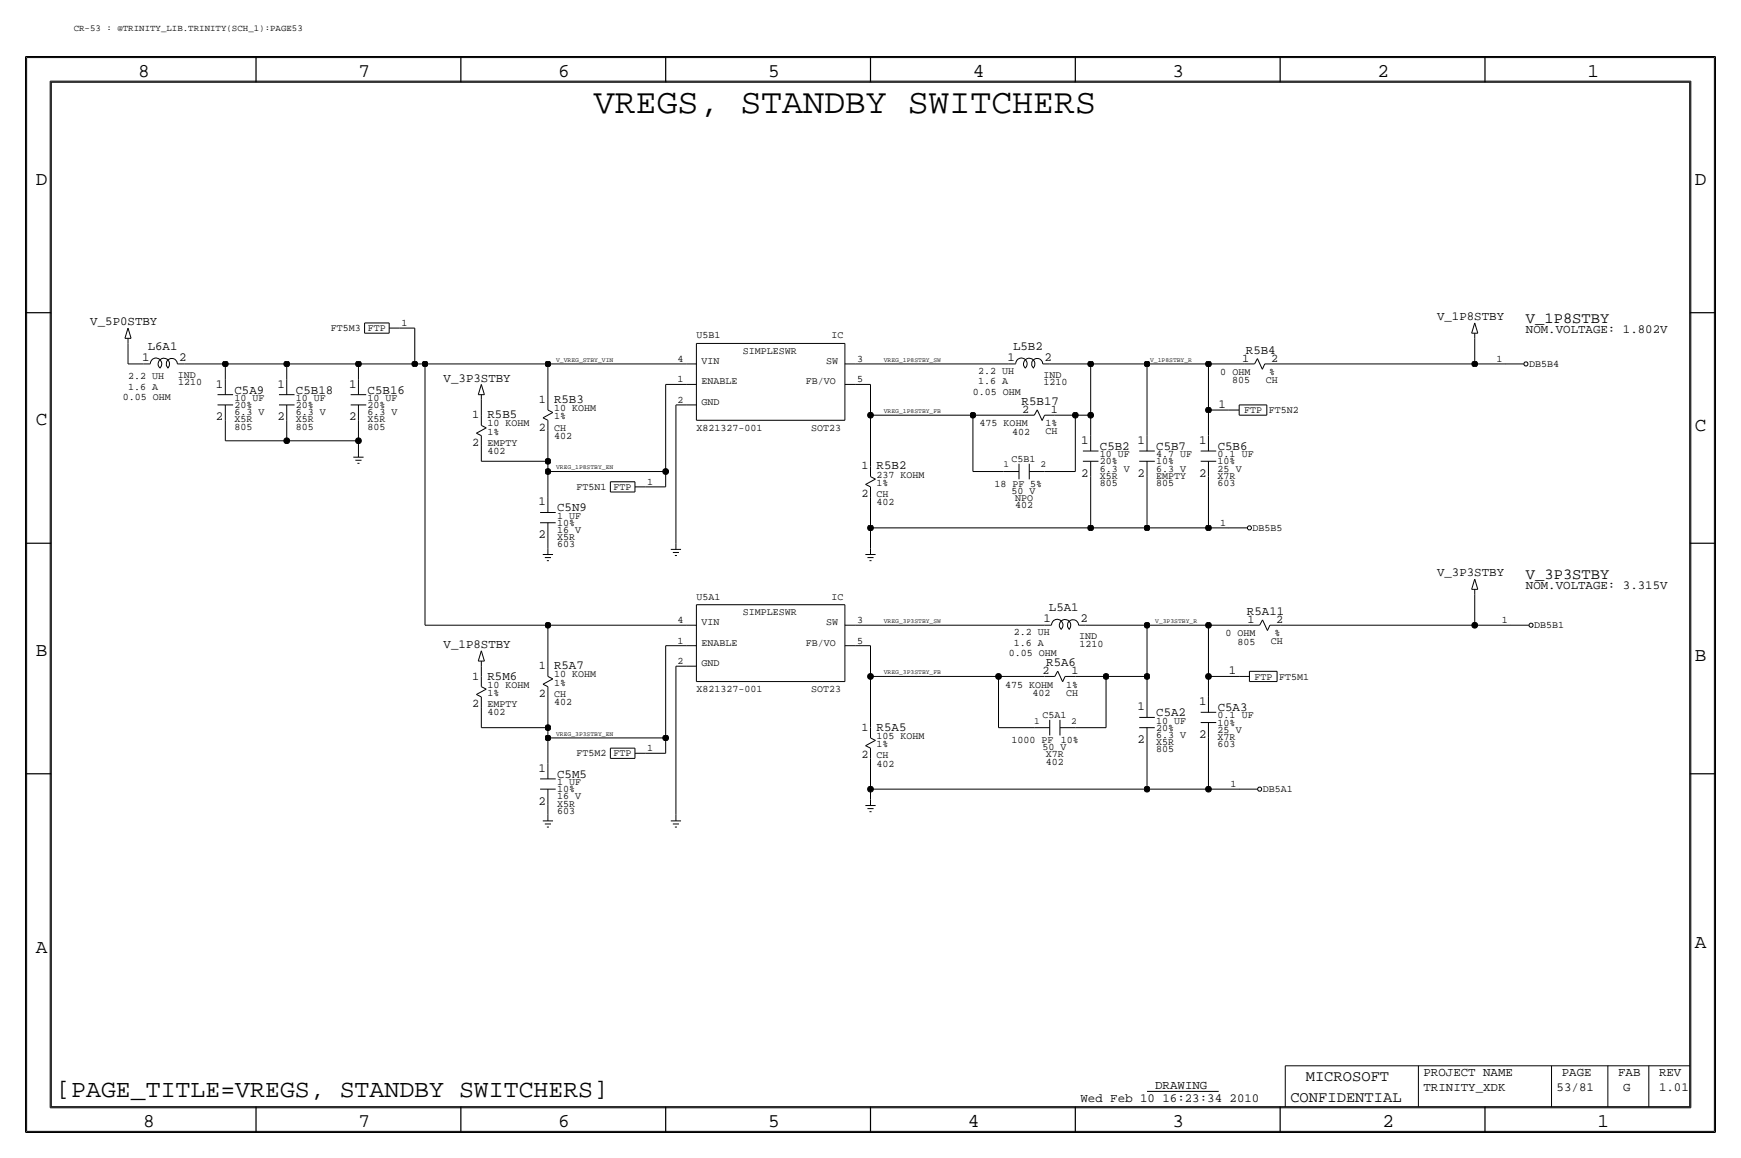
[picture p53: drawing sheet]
<svg xmlns="http://www.w3.org/2000/svg" width="432mm" height="287mm" viewBox="0 0 432 287" stroke-linecap="round" stroke-linejoin="round" font-family="sans-serif">
<defs><g id="words">
<text font-size="8.6" x="147.3" y="28">VREGS, STANDBY SWITCHERS</text>
<text font-size="6.2" x="14" y="271.8">[PAGE_TITLE=VREGS, STANDBY SWITCHERS]</text>
<g font-size="4.8">
<text x="34.3" y="19.1">8</text>
<text x="88.9" y="19.1">7</text>
<text x="138.4" y="19.1">6</text>
<text x="190.5" y="19.1">5</text>
<text x="241.3" y="19.1">4</text>
<text x="290.8" y="19.1">3</text>
<text x="341.6" y="19.1">2</text>
<text x="393.7" y="19.1">1</text>
<text x="8.9" y="45.8">D</text>
<text x="420.4" y="45.8">D</text>
<text x="8.9" y="105.5">C</text>
<text x="420.4" y="106.7">C</text>
<text x="8.9" y="162.6">B</text>
<text x="420.4" y="163.9">B</text>
<text x="8.9" y="236.3">A</text>
<text x="420.4" y="235">A</text>
<text x="35.5" y="279.4">8</text>
<text x="88.9" y="279.4">7</text>
<text x="138.4" y="279.4">6</text>
<text x="190.5" y="279.4">5</text>
<text x="240" y="279.4">4</text>
<text x="290.8" y="279.4">3</text>
<text x="342.9" y="279.4">2</text>
<text x="396.2" y="279.4">1</text>
</g>
<g font-size="3.8">
<text x="378.5" y="80.1">V_1P8STBY</text>
<text x="378.5" y="143.6">V_3P3STBY</text>
<text x="323.9" y="268">MICROSOFT</text>
<text x="320" y="273.1">CONFIDENTIAL</text>
</g>
<g font-size="3.1">
<text x="22.4" y="80.7">V_5P0STBY</text>
<text x="356.4" y="79.4">V_1P8STBY</text>
<text x="378.5" y="82.6">NOM.VOLTAGE: 1.802V</text>
<text x="35.3" y="89.5">1</text>
<text x="36.6" y="86.8">L6A1</text>
<text x="44.5" y="89.5">2</text>
<text x="249.9" y="89.5">1</text>
<text x="251.3" y="86.8">L5B2</text>
<text x="259.1" y="89.5">2</text>
<text x="309" y="87.7">R5B4</text>
<text x="110" y="94.6">V_3P3STBY</text>
<text x="53.5" y="96.1">1</text>
<text x="58.2" y="97.6">C5A9</text>
<text x="68.8" y="96.1">1</text>
<text x="73.4" y="97.6">C5B18</text>
<text x="86.6" y="96.1">1</text>
<text x="91.2" y="97.6">C5B16</text>
<text x="137.4" y="99.9">R5B3</text>
<text x="253.4" y="100.4">R5B17</text>
<text x="302.2" y="101.1">1</text>
<text x="53.5" y="104.2">2</text>
<text x="68.8" y="104.2">2</text>
<text x="86.6" y="104.2">2</text>
<text x="120.9" y="103.7">R5B5</text>
<text x="268.2" y="110">1</text>
<text x="272.8" y="111.6">C5B2</text>
<text x="282.1" y="110">1</text>
<text x="286.8" y="111.6">C5B7</text>
<text x="297.4" y="110">1</text>
<text x="302" y="111.6">C5B6</text>
<text x="217.4" y="116.4">R5B2</text>
<text x="268.2" y="118.2">2</text>
<text x="282.1" y="118.2">2</text>
<text x="297.4" y="118.2">2</text>
<text x="133.6" y="125.3">1</text>
<text x="138.2" y="126.8">C5N9</text>
<text x="133.6" y="133.4">2</text>
<text x="356.4" y="142.9">V_3P3STBY</text>
<text x="378.5" y="146.1">NOM.VOLTAGE: 3.315V</text>
<text x="258.8" y="154.2">1</text>
<text x="260.1" y="151.6">L5A1</text>
<text x="268" y="154.2">2</text>
<text x="309.3" y="152.5">R5A11</text>
<text x="110" y="160.7">V_1P8STBY</text>
<text x="137.4" y="165.9">R5A7</text>
<text x="259.5" y="165.2">R5A6</text>
<text x="304.7" y="167.2">1</text>
<text x="120.9" y="168.5">R5M6</text>
<text x="282.1" y="176.1">1</text>
<text x="286.8" y="177.6">C5A2</text>
<text x="297.4" y="174.8">1</text>
<text x="302" y="176.3">C5A3</text>
<text x="217.4" y="181.2">R5A5</text>
<text x="282.1" y="184.2">2</text>
<text x="297.4" y="182.9">2</text>
<text x="133.6" y="191.3">1</text>
<text x="138.2" y="192.8">C5M5</text>
<text x="133.6" y="199.4">2</text>
<text x="353.1" y="266.8">PROJECT NAME</text>
<text x="387.3" y="266.8">PAGE</text>
<text x="401.3" y="266.8">FAB</text>
<text x="411.5" y="266.8">REV</text>
<text x="268" y="273.1">Wed Feb 10 16:23:34 2010</text>
<text x="286.5" y="270.1">DRAWING</text>
<text x="353.1" y="270.6">TRINITY_XDK</text>
<text x="386.1" y="270.6">53/81</text>
<text x="402.6" y="270.6">G</text>
<text x="411.5" y="270.6">1.01</text>
</g>
<g font-size="2.9">
<text x="308.1" y="89.7">1</text>
<text x="315.3" y="89.7">2</text>
<text x="133.7" y="99.9">1</text>
<text x="117.1" y="103.7">1</text>
<text x="133.7" y="106.7">2</text>
<text x="253.5" y="102.4">2</text>
<text x="260.7" y="102.4">1</text>
<text x="117.1" y="110.5">2</text>
<text x="213.7" y="116.4">1</text>
<text x="213.7" y="123.2">2</text>
<text x="309.4" y="154.5">1</text>
<text x="316.5" y="154.5">2</text>
<text x="133.7" y="165.9">1</text>
<text x="258.6" y="167.2">2</text>
<text x="265.7" y="167.2">1</text>
<text x="117.1" y="168.5">1</text>
<text x="133.7" y="172.8">2</text>
<text x="117.1" y="175.3">2</text>
<text x="213.7" y="181.2">1</text>
<text x="213.7" y="188">2</text>
</g>
<g font-size="2.5">
<text x="82" y="82.1">FT5M3</text>
<text x="91.2" y="82.1">FTP</text>
<text x="99.6" y="80.8">1</text>
<text x="172.7" y="83.9">U5B1</text>
<text x="206.2" y="83.9">IC</text>
<text x="168" y="89.7">4</text>
<text x="184.3" y="87.7">SIMPLESWR</text>
<text x="212.6" y="89.7">3</text>
<text x="371.2" y="89.7">1</text>
<text x="31.7" y="94">2.2 UH</text>
<text x="44.1" y="93.6">IND</text>
<text x="44.2" y="95.6">1210</text>
<text x="168" y="94.8">1</text>
<text x="174" y="95.3">ENABLE</text>
<text x="174" y="90.2">VIN</text>
<text x="199.9" y="95.3">FB/VO</text>
<text x="204.9" y="90.2">SW</text>
<text x="212.6" y="94.8">5</text>
<text x="242.6" y="92.8">2.2 UH</text>
<text x="242.6" y="95.3">1.6 A</text>
<text x="258.8" y="93.6">IND</text>
<text x="258.8" y="95.6">1210</text>
<text x="302.7" y="93">0 OHM</text>
<text x="305.6" y="95">805</text>
<text x="313.9" y="94.9">CH</text>
<text x="314.8" y="93">%</text>
<text x="379.2" y="91">DB5B4</text>
<text x="30.5" y="99.1">0.05 OHM</text>
<text x="31.7" y="96.6">1.6 A</text>
<text x="58.2" y="101.1">20%</text>
<text x="58.2" y="99.4">10 UF</text>
<text x="73.4" y="101.1">20%</text>
<text x="73.4" y="99.4">10 UF</text>
<text x="91.2" y="101.1">20%</text>
<text x="91.2" y="99.4">10 UF</text>
<text x="137.4" y="101.9">10 KOHM</text>
<text x="168" y="99.9">2</text>
<text x="174" y="100.4">GND</text>
<text x="241.3" y="97.8">0.05 OHM</text>
<text x="58.2" y="104.7">X5R</text>
<text x="58.2" y="106.5">805</text>
<text x="58.2" y="102.9">6.3 V</text>
<text x="73.4" y="104.7">X5R</text>
<text x="73.4" y="106.5">805</text>
<text x="73.4" y="102.9">6.3 V</text>
<text x="91.2" y="104.7">X5R</text>
<text x="91.2" y="106.5">805</text>
<text x="91.2" y="102.9">6.3 V</text>
<text x="120.9" y="107.7">1%</text>
<text x="120.9" y="105.7">10 KOHM</text>
<text x="137.4" y="103.9">1%</text>
<text x="137.4" y="106.7">CH</text>
<text x="172.7" y="106.7">X821327-001</text>
<text x="201.2" y="106.7">SOT23</text>
<text x="243" y="105.7">475 KOHM</text>
<text x="251" y="107.8">402</text>
<text x="259.3" y="105.7">1%</text>
<text x="259.3" y="107.6">CH</text>
<text x="308.6" y="102.4">FTP</text>
<text x="314.7" y="102.4">FT5N2</text>
<text x="120.9" y="110.5">EMPTY</text>
<text x="120.9" y="112.6">402</text>
<text x="137.4" y="108.8">402</text>
<text x="272.8" y="113.3">10 UF</text>
<text x="286.8" y="113.3">4.7 UF</text>
<text x="302" y="113.3">0.1 UF</text>
<text x="217.4" y="118.4">237 KOHM</text>
<text x="250.9" y="114.6">C5B1</text>
<text x="272.8" y="118.7">X5R</text>
<text x="272.8" y="115.1">20%</text>
<text x="272.8" y="116.9">6.3 V</text>
<text x="286.8" y="118.7">EMPTY</text>
<text x="286.8" y="115.1">10%</text>
<text x="286.8" y="116.9">6.3 V</text>
<text x="302" y="118.7">X7R</text>
<text x="302" y="116.9">25 V</text>
<text x="302" y="115.1">10%</text>
<text x="143" y="121.5">FT5N1</text>
<text x="152.2" y="121.5">FTP</text>
<text x="160.5" y="120.2">1</text>
<text x="217.4" y="120.5">1%</text>
<text x="217.4" y="123.2">CH</text>
<text x="217.4" y="125.3">402</text>
<text x="246.6" y="120.7">18 PF 5%</text>
<text x="250.9" y="122.5">50 V</text>
<text x="251.8" y="124.3">NPO</text>
<text x="272.8" y="120.4">805</text>
<text x="286.8" y="120.4">805</text>
<text x="302" y="120.4">603</text>
<text x="138.2" y="130.4">10%</text>
<text x="138.2" y="128.6">1 UF</text>
<text x="251.8" y="126">402</text>
<text x="302.6" y="130.4">1</text>
<text x="310.6" y="131.6">DB5B5</text>
<text x="138.2" y="133.9">X5R</text>
<text x="138.2" y="135.7">603</text>
<text x="138.2" y="132.1">16 V</text>
<text x="172.7" y="148.6">U5A1</text>
<text x="206.2" y="148.6">IC</text>
<text x="168" y="154.5">4</text>
<text x="174" y="155">VIN</text>
<text x="184.3" y="152.5">SIMPLESWR</text>
<text x="204.9" y="155">SW</text>
<text x="212.6" y="154.5">3</text>
<text x="372.5" y="154.5">1</text>
<text x="380.5" y="155.8">DB5B1</text>
<text x="168" y="159.6">1</text>
<text x="174" y="160.1">ENABLE</text>
<text x="199.9" y="160.1">FB/VO</text>
<text x="212.6" y="159.6">5</text>
<text x="251.5" y="160.1">1.6 A</text>
<text x="251.5" y="157.5">2.2 UH</text>
<text x="267.7" y="158.4">IND</text>
<text x="267.7" y="160.3">1210</text>
<text x="303.9" y="157.8">0 OHM</text>
<text x="306.9" y="159.8">805</text>
<text x="315.2" y="159.7">CH</text>
<text x="316.1" y="157.8">%</text>
<text x="137.4" y="167.9">10 KOHM</text>
<text x="168" y="164.6">2</text>
<text x="174" y="165.2">GND</text>
<text x="250.2" y="162.6">0.05 OHM</text>
<text x="120.9" y="170.5">10 KOHM</text>
<text x="120.9" y="172.5">1%</text>
<text x="137.4" y="172.8">CH</text>
<text x="137.4" y="170">1%</text>
<text x="172.7" y="171.5">X821327-001</text>
<text x="201.2" y="171.5">SOT23</text>
<text x="249.3" y="170.5">475 KOHM</text>
<text x="256.1" y="172.5">402</text>
<text x="264.4" y="170.5">1%</text>
<text x="264.4" y="172.4">CH</text>
<text x="311.1" y="168.5">FTP</text>
<text x="317.2" y="168.5">FT5M1</text>
<text x="120.9" y="175.3">EMPTY</text>
<text x="120.9" y="177.3">402</text>
<text x="137.4" y="174.8">402</text>
<text x="258.5" y="178.1">C5A1</text>
<text x="286.8" y="179.4">10 UF</text>
<text x="302" y="178.1">0.1 UF</text>
<text x="302" y="179.9">10%</text>
<text x="217.4" y="183.2">105 KOHM</text>
<text x="217.4" y="185.2">1%</text>
<text x="250.9" y="184.2">1000 PF</text>
<text x="258.5" y="186">50 V</text>
<text x="263.1" y="184.2">10%</text>
<text x="286.8" y="181.2">20%</text>
<text x="286.8" y="184.7">X5R</text>
<text x="286.8" y="182.9">6.3 V</text>
<text x="302" y="181.7">25 V</text>
<text x="302" y="185.2">603</text>
<text x="302" y="183.4">X7R</text>
<text x="143" y="187.5">FT5M2</text>
<text x="152.2" y="187.5">FTP</text>
<text x="160.5" y="186.2">1</text>
<text x="217.4" y="188">CH</text>
<text x="217.4" y="190">402</text>
<text x="259.4" y="189.5">402</text>
<text x="259.4" y="187.8">X7R</text>
<text x="286.8" y="186.5">805</text>
<text x="138.2" y="194.6">1 UF</text>
<text x="138.2" y="196.4">10%</text>
<text x="305.2" y="195.1">1</text>
<text x="313.2" y="196.4">DB5A1</text>
<text x="138.2" y="198.2">16 V</text>
<text x="138.2" y="199.9">X5R</text>
<text x="138.2" y="201.7">603</text>
</g>
<g font-size="2.3">
<text x="18.3" y="7.7">CR-53 : @TRINITY_LIB.TRINITY(SCH_1):PAGE53</text>
<text x="248.9" y="115.9">1</text>
<text x="258.1" y="115.9">2</text>
<text x="256.5" y="179.4">1</text>
<text x="265.7" y="179.4">2</text>
</g>
<g font-size="1.6">
<text x="137.9" y="89.7">V_VREG_STBY_VIN</text>
<text x="219.2" y="89.7">VREG_1P8STBY_SW</text>
<text x="285.2" y="89.7">V_1P8STBY_R</text>
<text x="219.2" y="102.4">VREG_1P8STBY_FB</text>
<text x="137.9" y="116.4">VREG_1P8STBY_EN</text>
<text x="219.2" y="154.5">VREG_3P3STBY_SW</text>
<text x="286.5" y="154.5">V_3P3STBY_R</text>
<text x="219.2" y="167.2">VREG_3P3STBY_FB</text>
<text x="137.9" y="182.4">VREG_3P3STBY_EN</text>
</g>
</g></defs>
<!-- layer: Nets -->
<g fill="none" stroke="#000" stroke-width=".25">
<path d="M31.7 85.1v5.1zM31.7 90.2h3.9zM45.7 90.2h10.2zM55.9 90.2v3.8zM55.9 90.2h15.2zM71.1 90.2h17.8zM71.1 90.2v3.8zM88.9 90.2v3.8zM88.9 90.2h14zM99.1 81.3h3.8zM102.9 90.2h2.5zM102.9 81.3v8.9z"/>
<path d="M105.4 90.2v64.8zM105.4 90.2h30.5zM119.4 99.1v3.8zM135.9 90.2v8.9zM135.9 90.2h34.3zM165.1 95.3h5.1zM165.1 95.3v21.6zM212.1 95.3h3.8zM212.1 90.2h38.1zM215.9 95.3v7.6zM260.3 90.2h10.2zM270.5 90.2v12.7z"/>
<path d="M270.5 90.2h14zM284.5 90.2h15.2zM284.5 90.2v17.8zM299.7 90.2h8.9zM299.7 90.2v11.5zM316.2 90.2h49.6zM365.8 90.2h7.6zM365.8 83.9v6.3zM55.9 104.2v5.1zM55.9 109.3h15.2zM71.1 109.3h17.8zM71.1 104.2v5.1z"/>
<path d="M88.9 104.2v5.1zM88.9 109.3v2.5zM119.4 110.5v3.9zM119.4 114.4h16.5zM135.9 106.7v7.7zM135.9 114.4v2.5zM135.9 116.9v6.3zM135.9 116.9h29.2zM165.1 116.9v3.8zM167.6 100.4h2.6zM167.6 100.4v34.3zM215.9 102.9h25.4z"/>
<path d="M215.9 102.9v12.7zM241.3 116.9h7.6zM241.3 102.9h12.7zM241.3 102.9v14zM259.1 116.9h7.6zM261.6 102.9h5.1zM266.7 102.9v14zM266.7 102.9h3.8zM270.5 102.9v5.1zM270.5 118.2v12.7zM284.5 118.2v12.7zM299.7 101.7v6.3z"/>
<path d="M299.7 118.2v12.7zM299.7 101.7h5.1zM135.9 133.4v2.5zM160 120.7h5.1zM215.9 130.9h54.6zM215.9 123.2v7.7zM215.9 130.9v5zM270.5 130.9h14zM284.5 130.9h15.2zM299.7 130.9h5.1zM105.4 155h30.5zM135.9 155v10.2z"/>
<path d="M135.9 155h34.3zM212.1 155h47zM269.2 155h15.3zM284.5 155h15.2zM284.5 155v12.7zM299.7 155h10.2zM299.7 155v12.7zM317.5 155h48.3zM365.8 155h8.8zM365.8 147.4v7.6zM119.4 175.3v5.1zM119.4 165.2v2.5z"/>
<path d="M135.9 172.8v7.6zM165.1 160.1v22.8zM165.1 160.1h5.1zM167.6 165.2h2.6zM167.6 165.2v36.8zM212.1 160.1h3.8zM215.9 160.1v7.6zM215.9 167.7h31.7zM215.9 167.7v12.7zM247.6 167.7h11.5zM247.6 167.7v12.7zM266.7 167.7h7.6z"/>
<path d="M274.3 167.7v12.7zM274.3 167.7h10.2zM284.5 167.7v6.3zM299.7 167.7v5.1zM299.7 167.7h7.6zM119.4 180.4h16.5zM135.9 180.4v2.5zM135.9 182.9v6.4zM135.9 199.4v2.6zM135.9 182.9h29.2zM160 186.7h5.1zM165.1 182.9v3.8z"/>
<path d="M215.9 195.6h68.6zM215.9 188v7.6zM215.9 195.6v2.6zM247.7 180.4h8.8zM266.7 180.4h7.6zM284.5 195.6h15.2zM284.5 184.2v11.4zM299.7 182.9v12.7zM299.7 195.6h7.6z"/>
</g>
<g fill="#000" stroke="#000" stroke-width=".25">
<circle cx="55.9" cy="90.2" r=".72"/>
<circle cx="71.1" cy="90.2" r=".72"/>
<circle cx="88.9" cy="90.2" r=".72"/>
<circle cx="102.9" cy="90.2" r=".72"/>
<circle cx="105.4" cy="90.2" r=".72"/>
<circle cx="135.9" cy="90.2" r=".72"/>
<circle cx="270.5" cy="90.2" r=".72"/>
<circle cx="284.5" cy="90.2" r=".72"/>
<circle cx="299.7" cy="90.2" r=".72"/>
<circle cx="365.8" cy="90.2" r=".72"/>
<circle cx="71.1" cy="109.3" r=".72"/>
<circle cx="88.9" cy="109.3" r=".72"/>
<circle cx="135.9" cy="114.4" r=".72"/>
<circle cx="135.9" cy="116.9" r=".72"/>
<circle cx="165.1" cy="116.9" r=".72"/>
<circle cx="215.9" cy="102.9" r=".72"/>
<circle cx="241.3" cy="102.9" r=".72"/>
<circle cx="266.7" cy="102.9" r=".72"/>
<circle cx="270.5" cy="102.9" r=".72"/>
<circle cx="299.7" cy="101.7" r=".72"/>
<circle cx="215.9" cy="130.9" r=".72"/>
<circle cx="270.5" cy="130.9" r=".72"/>
<circle cx="284.5" cy="130.9" r=".72"/>
<circle cx="299.7" cy="130.9" r=".72"/>
<circle cx="135.9" cy="155" r=".72"/>
<circle cx="284.5" cy="155" r=".72"/>
<circle cx="299.7" cy="155" r=".72"/>
<circle cx="365.8" cy="155" r=".72"/>
<circle cx="215.9" cy="167.7" r=".72"/>
<circle cx="247.7" cy="167.7" r=".72"/>
<circle cx="274.3" cy="167.7" r=".72"/>
<circle cx="284.5" cy="167.7" r=".72"/>
<circle cx="299.7" cy="167.7" r=".72"/>
<circle cx="135.9" cy="180.4" r=".72"/>
<circle cx="135.9" cy="182.9" r=".72"/>
<circle cx="165.1" cy="182.9" r=".72"/>
<circle cx="215.9" cy="195.6" r=".72"/>
<circle cx="284.5" cy="195.6" r=".72"/>
<circle cx="299.7" cy="195.6" r=".72"/>
</g>
<!-- layer: Components -->
<g fill="none" stroke="#000" stroke-width=".25">
<path d="M31 83.9h1.5zM31.7 81.3l-.7 2.6zM31.7 83.9v1.2zM31.7 81.3l.8 2.6zM35.6 90.2h1.7zM37.3 90.2a1.42 1.42 0 0 1 2-1.3 1.42 1.42 0 0 1 .3 2.4M39.6 91.2a1.42 1.42 0 0 1 0-2 1.42 1.42 0 0 1 2 0 1.42 1.42 0 0 1 0 2M44 90.2h1.7zM44 90.2a1.38 1.38 0 0 0-2-1.2 1.38 1.38 0 0 0-.3 2.3M53.9 97.8h3.9zM55.9 94v3.8zM69.2 97.8h3.9z"/>
<path d="M71.1 94v3.8zM87 97.8h3.8zM88.9 94v3.8zM90.4 82.6h6.1zM90.4 80.1v2.5zM90.4 80.1h6.1zM96.5 80.1v2.5zM96.5 81.3h2.6zM118.6 97.8h1.5zM119.4 97.8v1.3zM119.4 95.3l.7 2.5zM119.4 95.3l-.8 2.5z"/>
<path d="M135.9 99.1v2.6zM170.2 90.2h2.5zM170.2 95.3h2.5zM172.7 85.1v19.1zM172.7 85.1h36.9zM209.5 85.1v19.1zM209.6 90.2h2.5zM209.6 95.3h2.5zM250.2 90.2h1.7zM251.9 90.2a1.42 1.42 0 0 1 2-1.3 1.42 1.42 0 0 1 .4 2.4M254.3 91.2a1.42 1.42 0 0 1-.1-2 1.42 1.42 0 0 1 2 0 1.42 1.42 0 0 1 0 2M258.6 90.2h1.8z"/>
<path d="M258.6 90.2a1.38 1.38 0 0 0-1.9-1.2 1.38 1.38 0 0 0-.4 2.3M308.6 90.2h2.5zM311.9 88.9l1.2 2.6zM311.9 88.9l-.8 1.3zM313.7 90.2l-.6 1.3zM313.7 90.2h2.5zM365 82.6h1.5zM365.8 80.1l-.8 2.5zM365.8 82.6v1.3zM365.8 80.1l.7 2.5zM373.3 90.2h4.6zM53.9 100.4h3.9z"/>
<path d="M55.9 100.4v3.8zM69.2 100.4h3.9zM71.1 100.4v3.8zM87 100.4h3.8zM87.6 113.3h2.6zM88.1 114.1h1.6zM88.6 114.9h.6zM88.9 111.8v1.5zM88.9 100.4v3.8zM118.2 107.4l2.4-1.3zM118.2 107.4l1.2 .6zM119.4 108v2.5z"/>
<path d="M119.4 102.9v2.6zM119.4 105.5l1.2 .6zM134.7 103.6l2.4-1.3zM134.7 103.6l1.2 .6zM135.9 104.2v2.5zM135.9 101.7l1.2 .6zM151.4 119.4v2.6zM151.4 119.4h6.1zM157.5 119.4v2.6zM170.2 100.4h2.5zM172.7 104.2h36.9zM215.9 115.6v2.6z"/>
<path d="M215.9 118.2l1.2 .6zM248.9 116.9h3.8zM252.7 115v3.8zM254 102.9h2.5zM255.3 116.9h3.8zM255.3 115v3.8zM257.3 101.6l1.2 2.6zM257.3 101.6l-.8 1.3zM259.1 102.9h2.5zM259.1 102.9l-.6 1.3zM268.6 111.8h3.8zM268.6 114.4h3.8z"/>
<path d="M270.5 114.4v3.8zM270.5 108v3.8zM282.5 111.8h3.9zM282.5 114.4h3.9zM284.5 114.4v3.8zM284.5 108v3.8zM297.8 111.8h3.9zM297.8 114.4h3.9zM299.7 114.4v3.8zM299.7 108v3.8zM304.8 101.7h2.5zM307.3 102.9h6.9z"/>
<path d="M307.3 100.4v2.5zM307.3 100.4h6.9zM314.2 100.4v2.5zM134 127.1h3.8zM134 129.6h3.8zM134.6 137.5h2.6zM135.1 138.2h1.6zM135.6 139h.5zM135.9 135.9v1.6zM135.9 129.6v3.8zM135.9 123.2v3.9zM151.4 122h6.1z"/>
<path d="M157.5 120.7h2.5zM166.4 136.2h2.5zM166.9 137h1.5zM167.4 137.7h.5zM167.6 134.7v1.5zM214.6 137.5h2.6zM214.7 120.1l2.4-1.3zM214.7 120.1l1.2 .6zM215.1 138.2h1.6zM215.6 139h.6zM215.9 120.7v2.5zM215.9 135.9v1.6z"/>
<path d="M304.7 130.9h4.6zM170.2 155h2.5zM172.7 149.9v19.1zM172.7 149.9h36.9zM209.5 149.9v19.1zM209.6 155h2.5zM259.1 155h1.7zM260.8 154.9a1.42 1.42 0 0 1 2-1.2 1.42 1.42 0 0 1 .3 2.4M263.1 156a1.42 1.42 0 0 1 0-2 1.42 1.42 0 0 1 2 0 1.42 1.42 0 0 1 0 2M267.5 155h1.7zM267.5 155a1.38 1.38 0 0 0-2-1.2 1.38 1.38 0 0 0-.3 2.3M309.9 155h2.5z"/>
<path d="M313.1 153.7l1.3 2.6zM313.1 153.7l-.7 1.3zM315 155h2.5zM315 155l-.6 1.3zM365 146.1h1.5zM365.8 143.6l-.8 2.5zM365.8 146.1v1.3zM365.8 143.6l.7 2.5zM374.6 155h4.6zM118.2 172.2l2.4-1.4zM118.2 172.2l1.2 .6zM118.6 163.9h1.5z"/>
<path d="M119.4 163.9v1.3zM119.4 161.3l.7 2.6zM119.4 172.8v2.5zM119.4 167.7v2.5zM119.4 170.2l1.2 .6zM119.4 161.3l-.8 2.6zM134.7 169.6l2.4-1.3zM134.7 169.6l1.2 .6zM135.9 170.2v2.6zM135.9 165.2v2.5zM135.9 167.7l1.2 .6zM170.2 160.1h2.5z"/>
<path d="M170.2 165.2h2.5zM172.7 169h36.9zM209.6 160.1h2.5zM259.1 167.7h2.5zM260.3 178.5v3.8zM262.3 166.4l1.3 2.6zM262.3 166.4l-.7 1.3zM262.9 178.5v3.8zM264.2 167.7h2.5zM264.2 167.7l-.6 1.3zM282.5 177.9h3.9zM284.5 174v3.9z"/>
<path d="M297.8 176.6h3.9zM297.8 179.1h3.9zM299.7 179.1v3.8zM299.7 172.8v3.8zM307.3 167.7h2.6zM309.9 169h6.8zM309.9 166.4v2.6zM309.9 166.4h6.8zM316.7 166.4v2.6zM134 193.1h3.8zM134 195.6h3.8zM135.9 195.6v3.8z"/>
<path d="M135.9 189.3v3.8zM151.4 188h6.1zM151.4 185.5v2.5zM151.4 185.5h6.1zM157.5 185.5v2.5zM157.5 186.7h2.5zM214.6 199.7h2.6zM214.7 184.9l2.4-1.4zM214.7 184.9l1.2 .6zM215.9 185.5v2.5zM215.9 180.4v2.5zM215.9 182.9l1.2 .6z"/>
<path d="M215.9 198.2v1.5zM256.5 180.4h3.9zM262.9 180.4h3.8zM282.5 180.4h3.9zM284.5 180.4v3.8zM307.3 195.6h4.6zM134.6 203.5h2.6zM135.1 204.3h1.6zM135.6 205h.5zM135.9 202v1.5zM166.4 203.5h2.5zM166.9 204.3h1.5z"/>
<path d="M167.4 205h.5zM167.6 202v1.5zM215.1 200.5h1.6zM215.6 201.2h.6zM284.5 270.6h17.8z"/>
<circle cx="378.5" cy="90.2" r=".51"/>
<circle cx="309.9" cy="130.9" r=".51"/>
<circle cx="379.7" cy="155" r=".51"/>
<circle cx="312.4" cy="195.6" r=".51"/>
</g>
<!-- layer: Page Border and Title Block -->
<g fill="none" stroke="#000" stroke-width=".3">
<path d="M6.3 14v266.7zM6.4 14h419zM63.5 14v6.4zM114.3 14v6.4zM165.1 14v6.4zM215.9 14v6.4zM266.7 14v6.4zM317.5 14v6.4zM368.3 14v6.4zM425.4 14v266.7zM12.7 20.4h406.4zM12.7 20.4v254z"/>
<path d="M419.1 20.4v254zM6.3 77.5h6.4zM419.1 77.5h6.3zM6.3 134.7h6.4zM419.1 134.7h6.3zM6.3 191.8h6.4zM419.1 191.8h6.3zM12.7 274.4h406.4zM63.5 274.4v6.3zM114.3 274.4v6.3zM165.1 274.4v6.3zM215.9 274.4v6.3z"/>
<path d="M266.7 274.4v6.3zM317.5 274.4v6.3zM368.3 274.4v6.3zM6.4 280.7h419z"/>
</g>
<g fill="none" stroke="#000" stroke-width=".25">
<path d="M6.6 14.3h418.6zM6.6 14.3v266.2zM425.2 14.3v266.2zM12.4 20.1v254.5zM12.4 20.1h407zM419.4 20.1v254.5zM12.4 274.6h407zM318.8 264.2v10.2zM318.8 264.2h100.3zM351.8 264.2v10.2zM384.8 264.2v10.2zM398.8 264.2v10.2z"/>
<path d="M408.9 264.2v10.2zM6.6 280.5h418.6z"/>
</g>
<use href="#words"/>
</svg>
